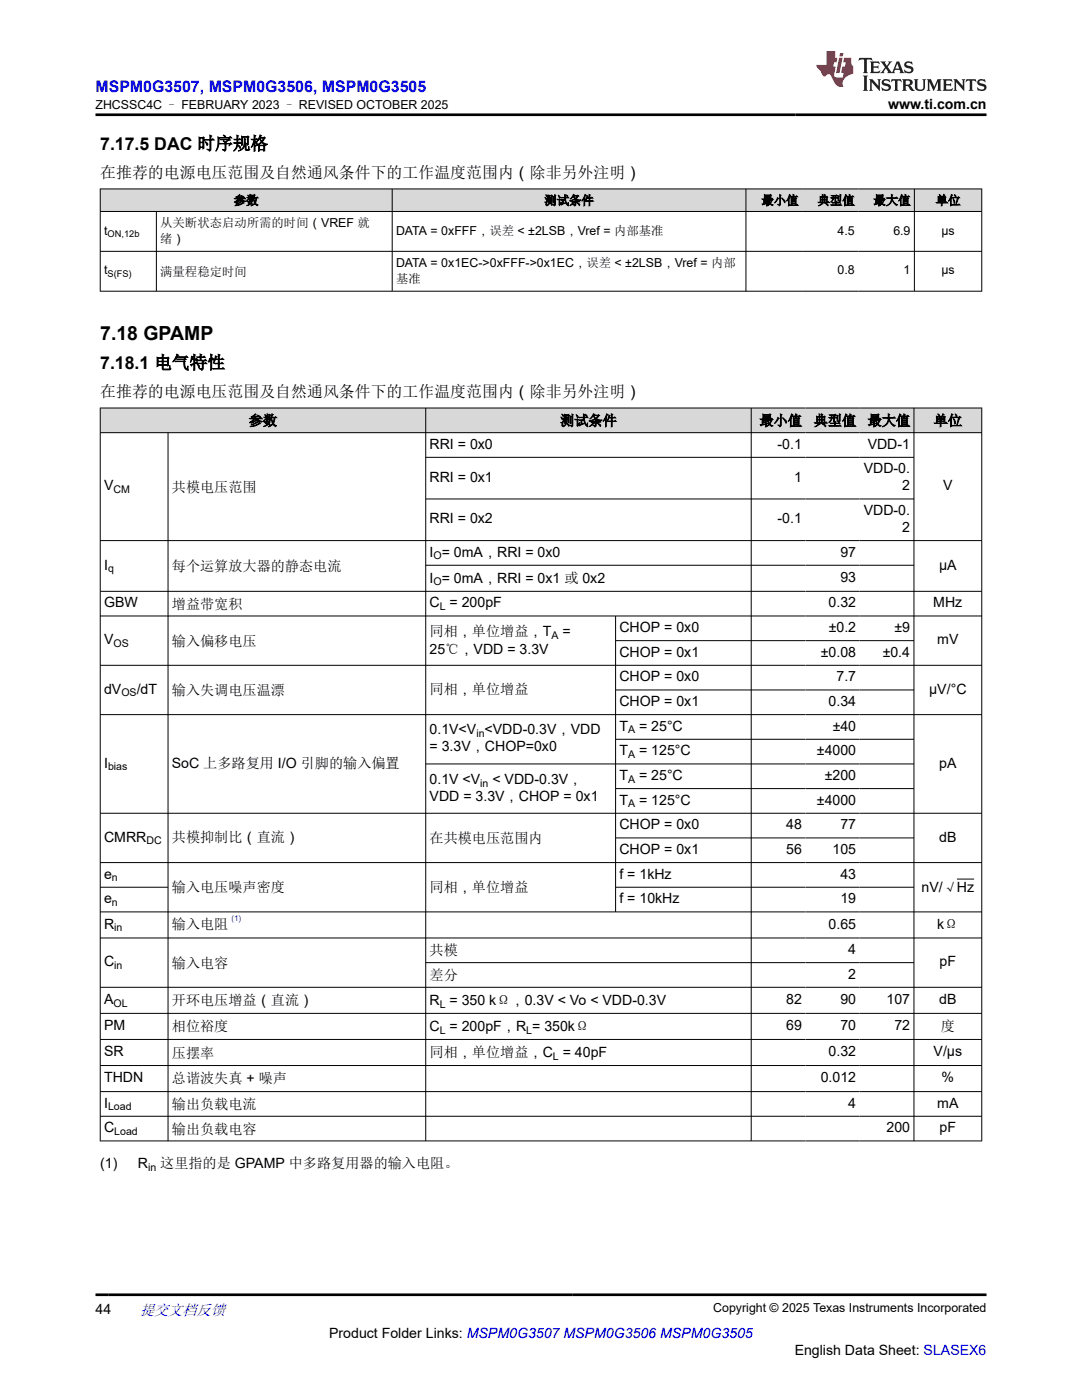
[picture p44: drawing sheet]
<svg xmlns="http://www.w3.org/2000/svg" width="216mm" height="279mm" viewBox="0 0 216 279" stroke-linecap="round" stroke-linejoin="round" font-family="sans-serif">
<defs><g id="words">
<text font-size="3.9" x="20" y="67.8">7.18 GPAMP</text>
<g font-size="3.5">
<text x="20" y="29.8">7.17.5 DAC 时序规格</text>
<text x="20" y="73.6">7.18.1 电气特性</text>
</g>
<text font-size="3.2" fill="#00f" x="19.1" y="18.3">MSPM0G3507, MSPM0G3506, MSPM0G3505</text>
<g font-size="3.2">
<text x="20" y="35.5">在推荐的电源电压范围及自然通风条件下的工作温度范围内（除非另外注明）</text>
<text x="20" y="79.2">在推荐的电源电压范围及自然通风条件下的工作温度范围内（除非另外注明）</text>
</g>
<text font-size="3" fill="#00f" x="27.9" y="262.4">提交文档反馈</text>
<g font-size="2.8">
<text x="177.2" y="21.7">www.ti.com.cn</text>
<text x="49.7" y="84.9">参数</text>
<text x="85.7" y="89.5">RRI = 0x0</text>
<text x="111.8" y="84.9">测试条件</text>
<text x="151.5" y="84.9">最小值</text>
<text x="155.1" y="89.5">-0.1</text>
<text x="162.4" y="84.9">典型值</text>
<text x="173.1" y="89.5">VDD-1</text>
<text x="173.1" y="84.9">最大值</text>
<text x="186.3" y="84.9">单位</text>
<text x="172.3" y="94.5">VDD-0.</text>
<text x="20.8" y="97.8">V</text>
<text x="34.3" y="98.1">共模电压范围</text>
<text x="85.7" y="96.2">RRI = 0x1</text>
<text x="158.4" y="96.2">1</text>
<text x="180" y="97.8">2</text>
<text x="188.2" y="97.8">V</text>
<text x="85.7" y="104.5">RRI = 0x2</text>
<text x="155.1" y="104.5">-0.1</text>
<text x="172.3" y="102.8">VDD-0.</text>
<text x="180" y="106.2">2</text>
<text x="20.8" y="113.7">I</text>
<text x="34.3" y="114">每个运算放大器的静态电流</text>
<text x="85.7" y="111.1">I = 0mA，RRI = 0x0</text>
<text x="167.7" y="111.1">97</text>
<text x="187.4" y="113.7">µA</text>
<text x="85.7" y="116.3">I = 0mA，RRI = 0x1 或 0x2</text>
<text x="167.7" y="116.1">93</text>
<text x="20.8" y="121.2">GBW</text>
<text x="34.3" y="121.5">增益带宽积</text>
<text x="85.7" y="121.2">C = 200pF</text>
<text x="165.3" y="121.2">0.32</text>
<text x="186.2" y="121.2">MHz</text>
<text x="20.8" y="128.6">V</text>
<text x="34.3" y="128.9">输入偏移电压</text>
<text x="85.7" y="126.9">同相，单位增益，T</text>
<text x="85.7" y="130.6">25℃，VDD = 3.3V</text>
<text x="112.2" y="126.9">=</text>
<text x="123.6" y="126.1">CHOP = 0x0</text>
<text x="123.6" y="131">CHOP = 0x1</text>
<text x="163.8" y="131">±0.08</text>
<text x="165.4" y="126.1">±0.2</text>
<text x="176.1" y="131">±0.4</text>
<text x="178.5" y="126.1">±9</text>
<text x="187" y="128.6">mV</text>
<text x="123.6" y="136">CHOP = 0x0</text>
<text x="166.9" y="136">7.7</text>
<text x="20.8" y="138.4">dV</text>
<text x="27.3" y="138.4">/dT</text>
<text x="34.3" y="138.7">输入失调电压温漂</text>
<text x="85.7" y="138.6">同相，单位增益</text>
<text x="123.6" y="140.9">CHOP = 0x1</text>
<text x="165.3" y="140.9">0.34</text>
<text x="185.4" y="138.4">µV/°C</text>
<text x="85.7" y="150">= 3.3V，CHOP=0x0</text>
<text x="85.7" y="146.6">0.1V&lt;V &lt;VDD-0.3V，VDD</text>
<text x="123.6" y="145.8">T</text>
<text x="127.5" y="145.8">= 25°C</text>
<text x="166.1" y="145.8">±40</text>
<text x="20.8" y="153.2">I</text>
<text x="34.3" y="153.3">SoC 上多路复用 I/O 引脚的输入偏置</text>
<text x="123.6" y="150.7">T</text>
<text x="123.6" y="155.7">T</text>
<text x="127.5" y="150.7">= 125°C</text>
<text x="127.5" y="155.7">= 25°C</text>
<text x="163" y="150.7">±4000</text>
<text x="164.6" y="155.7">±200</text>
<text x="187.4" y="153.2">pA</text>
<text x="85.7" y="156.4">0.1V &lt;V</text>
<text x="85.7" y="159.8">VDD = 3.3V，CHOP = 0x1</text>
<text x="98.3" y="156.4">&lt; VDD-0.3V，</text>
<text x="123.6" y="160.6">T</text>
<text x="127.5" y="160.6">= 125°C</text>
<text x="163" y="160.6">±4000</text>
<text x="20.8" y="168">CMRR</text>
<text x="123.6" y="165.5">CHOP = 0x0</text>
<text x="156.9" y="165.5">48</text>
<text x="167.7" y="165.5">77</text>
<text x="187.4" y="168">dB</text>
<text x="34.3" y="168.1">共模抑制比（直流）</text>
<text x="85.7" y="168.2">在共模电压范围内</text>
<text x="123.6" y="170.4">CHOP = 0x1</text>
<text x="156.9" y="170.4">56</text>
<text x="166.1" y="170.4">105</text>
<text x="20.8" y="175.3">e</text>
<text x="34.3" y="178.1">输入电压噪声密度</text>
<text x="85.7" y="177.9">同相，单位增益</text>
<text x="123.6" y="175.3">f = 1kHz</text>
<text x="167.7" y="175.3">43</text>
<text x="183.9" y="177.9">nV/√Hz</text>
<text x="20.8" y="180.3">e</text>
<text x="20.8" y="185.3">R</text>
<text x="34.3" y="185.5">输入电阻</text>
<text x="123.6" y="180.3">f = 10kHz</text>
<text x="165.3" y="185.3">0.65</text>
<text x="167.7" y="180.3">19</text>
<text x="187" y="185.5">kΩ</text>
<text x="85.7" y="190.7">共模</text>
<text x="169.3" y="190.4">4</text>
<text x="20.8" y="192.8">C</text>
<text x="34.3" y="193.1">输入电容</text>
<text x="85.7" y="195.6">差分</text>
<text x="169.3" y="195.3">2</text>
<text x="187.5" y="192.8">pF</text>
<text x="20.8" y="200.4">A</text>
<text x="34.3" y="200.5">开环电压增益（直流）</text>
<text x="85.7" y="200.5">R = 350 kΩ，0.3V &lt; Vo &lt; VDD-0.3V</text>
<text x="156.9" y="200.4">82</text>
<text x="167.7" y="200.4">90</text>
<text x="176.9" y="200.4">107</text>
<text x="187.4" y="200.4">dB</text>
<text x="20.8" y="205.6">PM</text>
<text x="34.3" y="205.9">相位裕度</text>
<text x="85.7" y="205.7">C = 200pF，R = 350kΩ</text>
<text x="156.9" y="205.6">69</text>
<text x="167.7" y="205.6">70</text>
<text x="178.5" y="205.6">72</text>
<text x="187.7" y="205.9">度</text>
<text x="20.8" y="210.8">SR</text>
<text x="20.8" y="216">THDN</text>
<text x="34.3" y="211.1">压摆率</text>
<text x="85.7" y="210.9">同相，单位增益，C = 40pF</text>
<text x="163.8" y="216">0.012</text>
<text x="165.3" y="210.8">0.32</text>
<text x="186.3" y="210.8">V/µs</text>
<text x="187.9" y="216">%</text>
<text x="20.8" y="221">I</text>
<text x="34.3" y="216.1">总谐波失真 + 噪声</text>
<text x="34.3" y="221.3">输出负载电流</text>
<text x="169.3" y="221">4</text>
<text x="187" y="221">mA</text>
<text x="20.8" y="226">C</text>
<text x="34.3" y="226.3">输出负载电容</text>
<text x="176.9" y="226">200</text>
<text x="187.5" y="226">pF</text>
<text x="20" y="233">(1)</text>
<text x="27.5" y="233">R</text>
<text x="32" y="233">这里指的是 GPAMP 中多路复用器的输入电阻。</text>
<text x="19.1" y="262.1">44</text>
<text x="65.7" y="266.9">Product Folder Links: MSPM0G3507 MSPM0G3506 MSPM0G3505</text>
<text x="158.6" y="270.3">English Data Sheet: SLASEX6</text>
</g>
<g font-size="2.5">
<text x="19.1" y="21.8">ZHCSSC4C – FEBRUARY 2023 – REVISED OCTOBER 2025</text>
<text x="46.7" y="40.8">参数</text>
<text x="108.6" y="40.8">测试条件</text>
<text x="151.9" y="40.8">最小值</text>
<text x="163.1" y="40.8">典型值</text>
<text x="174.3" y="40.8">最大值</text>
<text x="186.7" y="40.8">单位</text>
<text x="20.8" y="46.8">t</text>
<text x="32" y="45.3">从关断状态启动所需的时间（VREF 就</text>
<text x="79" y="46.9">DATA = 0xFFF，误差 &lt; ±2LSB，Vref = 内部基准</text>
<text x="167.1" y="46.8">4.5</text>
<text x="178.3" y="46.8">6.9</text>
<text x="187.8" y="46.8">µs</text>
<text x="32" y="48.6">绪）</text>
<text x="79" y="53.3">DATA = 0x1EC-&gt;0xFFF-&gt;0x1EC，误差 &lt; ±2LSB，Vref = 内部</text>
<text x="20.8" y="54.8">t</text>
<text x="32" y="55">满量程稳定时间</text>
<text x="79" y="56.5">基准</text>
<text x="167.1" y="54.8">0.8</text>
<text x="180.3" y="54.8">1</text>
<text x="187.8" y="54.8">µs</text>
<text x="142.3" y="261.8">Copyright © 2025 Texas Instruments Incorporated</text>
</g>
<g font-size="2.1">
<text x="22.6" y="98.4">CM</text>
<text x="86.5" y="111.6">O</text>
<text x="21.6" y="114.2">q</text>
<text x="86.5" y="116.8">O</text>
<text x="87.8" y="121.8">L</text>
<text x="22.6" y="129.2">OS</text>
<text x="110" y="127.5">A</text>
<text x="24.2" y="139">OS</text>
<text x="95.1" y="147.1">in</text>
<text x="125.3" y="146.4">A</text>
<text x="21.6" y="153.8">bias</text>
<text x="125.3" y="151.3">A</text>
<text x="95.8" y="157">in</text>
<text x="125.3" y="156.2">A</text>
<text x="125.3" y="161.1">A</text>
<text x="29.2" y="168.5">DC</text>
<text x="22.3" y="175.9">n</text>
<text x="22.3" y="180.8">n</text>
<text x="22.8" y="185.9">in</text>
<text x="22.8" y="193.4">in</text>
<text x="22.6" y="200.9">OL</text>
<text x="87.8" y="201.1">L</text>
<text x="87.8" y="206.3">L</text>
<text x="105" y="206.3">L</text>
<text x="110.3" y="211.5">L</text>
<text x="21.6" y="221.6">Load</text>
<text x="22.8" y="226.5">Load</text>
<text x="29.5" y="233.6">in</text>
</g>
<g font-size="1.9">
<text x="21.5" y="47.3">ON,12b</text>
<text x="21.5" y="55.3">S(FS)</text>
</g>
<text font-size="1.6" fill="#00f" x="46.2" y="183.8">(1)</text>
</g></defs>
<g fill="#d8d8d8">
<path d="M20 37.7h175.9v4.5h-175.9z" fill-rule="evenodd"/>
<path d="M20.1 37.8h58.1v4.3h-58.1z" fill-rule="evenodd"/>
<path d="M78.3 37.8h70.5v4.3h-70.5z" fill-rule="evenodd"/>
<path d="M148.9 37.8h11.1v4.3h-11.1z" fill-rule="evenodd"/>
<path d="M160 37.8h11.3v4.3h-11.3z" fill-rule="evenodd"/>
<path d="M171.3 37.8h11.1v4.3h-11.1z" fill-rule="evenodd"/>
<path d="M182.5 37.8h13.3v4.3h-13.3z" fill-rule="evenodd"/>
</g>
<path d="M19.9 37.7h176.1M20 37.6v20.6M78.3 37.6v20.6M148.8 37.6v20.6M182.5 37.6v20.6M195.9 37.6v20.6M19.9 42.2h176.1M19.9 50.2h176.1M19.9 58.1h176.1M31.2 42.2v16" fill="none" stroke="#000" stroke-width=".2"/>
<g fill="#d8d8d8">
<path d="M20 81.4h175.9v5h-175.9z" fill-rule="evenodd"/>
<path d="M20.1 81.5h64.8v4.8h-64.8z" fill-rule="evenodd"/>
<path d="M85 81.5h64.8v4.8h-64.8z" fill-rule="evenodd"/>
<path d="M150 81.5h10.7v4.8h-10.7z" fill-rule="evenodd"/>
<path d="M160.7 81.5h10.8v4.8h-10.8z" fill-rule="evenodd"/>
<path d="M171.5 81.5h10.8v4.8h-10.8z" fill-rule="evenodd"/>
<path d="M182.4 81.5h13.4v4.8h-13.4z" fill-rule="evenodd"/>
</g>
<g fill="none" stroke="#000" stroke-width=".2">
<path d="M19.9 81.4h176.1M19.9 86.4h176.1M20 81.4v146.4M33.5 86.4v141.4M84.9 81.4v146.4M84.9 91.3h97.5M84.9 99.6h97.5M149.9 81.4v146.4M182.4 81.4v146.4M195.9 81.4v146.4M19.9 107.9h176.1M19.9 118h176.1"/>
<path d="M84.9 112.8h97.5M19.9 122.9h176.1M19.9 132.8h176.1M122.8 122.9v59.2M122.8 127.9h59.6M122.8 137.7h59.6M19.9 142.6h176.1M84.9 152.5h97.5M122.8 147.5h59.6M122.8 157.4h59.6M19.9 162.3h176.1M19.9 172.1h176.1"/>
<path d="M19.9 177.1h13.7M122.8 167.2h59.6M122.8 177.1h59.6M190.9 175.4h3.5M19.9 187.2h176.1M19.9 197h176.1M84.9 192.1h97.5M196 182h-176.1M19.9 202.2h176.1M19.9 207.4h176.1M19.9 212.6h176.1M19.9 217.9h176.1"/>
<path d="M19.9 222.8h176.1M19.9 227.7h176.1"/>
</g>
<path d="M171.5 11.6l-.2 .5 .5-.2h.6v.1v2.2l-.2 .4h1l-.2-.4v-2.2v-.1h.5l.6 .2-.2-.5zM173.6 12.3l.2 .4v1.5l-.2 .4h1.9l.1-.6a1.08 1.08 0 0 1-1.3 .2v-.7h.6l.4 .2v-.7l-.4 .2h-.6v-.5l.2-.2a1 1 0 0 1 1 .3l-.1-.5zM175.7 12.3l.9 1.1-1 1.2h.9l-.2-.2 .5-.8 .4 .8-.2 .2h1.6l-.2-.2 .2-.5h.9l.1 .5-.1 .2h.9l-.2-.3-.8-2h-.5l-.9 2.2-.9-1.1 .9-1.1h-.8l.2 .2-.4 .6-.4-.6 .2-.2zM179 12.7l.4 1h-.7zM180.7 12.4a.65 .65 0 0 0-.2 .7 .65 .65 0 0 0 .6 .5l.6 .1 .1 .3a.79 .79 0 0 1-.7 .4 .79 .79 0 0 1-.7-.5l.1 .7 .2-.1a.93 .93 0 0 0 1.1 .1 .93 .93 0 0 0 .4-1 1.46 1.46 0 0 0-1.2-.6l-.1-.3a1.09 1.09 0 0 1 1.2 .2l-.2-.6-.1 .1-.5-.2zM172.2 15.1l.2 .4v2.2l-.2 .4h1l-.2-.4v-2.2l.2-.4zM173.4 15.8l.2 .4v1.5l-.2 .4h.8l-.3-.4 .1-1.3 1.6 1.8v-2l.2-.4h-.7l.1 .2 .1 1.1-1.2-1.3zM176.2 15.9a.65 .65 0 0 0-.2 .8 .65 .65 0 0 0 .6 .4l.6 .2 .1 .2a.79 .79 0 0 1-.7 .4 .79 .79 0 0 1-.7-.5l.1 .7 .2-.1a.93 .93 0 0 0 1.1 .1 .93 .93 0 0 0 .4-.9 1.46 1.46 0 0 0-1.2-.6l-.1-.4a1.09 1.09 0 0 1 1.2 .2l-.1-.6-.2 .1-.5-.1zM177.9 15.8l-.1 .6a.63 .63 0 0 1 .8-.3v1.6l-.3 .4h1l-.2-.4v-1.6a.66 .66 0 0 1 .8 .3l-.1-.6zM180 15.8l.2 .4v1.5l-.2 .4h1l-.2-.2-.1-.7h.5l.1 .2a.79 .79 0 0 0 1.2 .6l-1-.9a.61 .61 0 0 0 .6-.6 .61 .61 0 0 0-.5-.7zM180.8 16.1h.1a.47 .47 0 0 1 .5 .1 .47 .47 0 0 1 .1 .5l-.1 .1-.7 .1zM182.3 15.8l.2 .2a2.27 2.27 0 0 0 .4 2 1.04 1.04 0 0 0 1.7-.7v-1.3l.2-.2h-.8l.2 .4v1.1a.6 .6 0 0 1-.6 .6 .6 .6 0 0 1-.6-.6v-1.1l.3-.4zM184.9 15.8l.2 .4v1.5l-.2 .4h.8l-.3-.4v-1.4l.9 1.9 .9-1.9v1.4l-.3 .4h1l-.2-.4v-1.5l.2-.4h-.8l-.7 1.5-.6-1.5zM188.1 15.8l.2 .4v1.5l-.2 .4h1.9l.1-.6a1.09 1.09 0 0 1-1.3 .2v-.7h.6l.4 .2v-.6l-.4 .2h-.6v-.6l.2-.1a1.01 1.01 0 0 1 1 .3l-.1-.6zM190.2 15.8l.3 .4v1.5l-.3 .4h.8l-.2-.4v-1.3l1.6 1.8v-2l.2-.4h-.7l.2 .2v1.1l-1.2-1.3zM192.8 15.8l-.1 .6a.63 .63 0 0 1 .8-.3v1.6l-.3 .4h1l-.2-.4v-1.6a.66 .66 0 0 1 .8 .3l-.1-.6zM195.2 15.9a.65 .65 0 0 0-.2 .8 .65 .65 0 0 0 .6 .4l.6 .2 .2 .2a.79 .79 0 0 1-.7 .4 .79 .79 0 0 1-.7-.5l.1 .7 .2-.1a.93 .93 0 0 0 1 .1 .93 .93 0 0 0 .5-.9 1.46 1.46 0 0 0-1.3-.6v-.4a1.09 1.09 0 0 1 1.2 .2l-.2-.6-.2 .1-.5-.1z" fill="#231f20"/>
<path d="M164.9 10.2v2.8h-2l.1 .3 .8 1a.95 .95 0 0 0 1 .9 .59 .59 0 0 1 .5-.4 .59 .59 0 0 1 .5 .4l.4 .7a1.59 1.59 0 0 0 2.1 1.4 1.61 1.61 0 0 1 1-2.3l1-.3-.1-1.5a1.59 1.59 0 0 1-.3-1.7h-1.5l-.2 .9h.6l-.2 .9h-.5l-.2 1v.2l.4 .1-.1 .9h-.7a.73 .73 0 0 1-1-.7l.3-1.5h-.5l.1-.9h.5l.2-.9h-.5v-1.3zM167.4 11.5l-.6 3.1h.7l.6-3.1zM167.6 10.6l-.1 .6h.7l.1-.6z" fill="#ed1c24"/>
<path d="M19.1 22.9h177.8M19.1 258.4h177.8" fill="none" stroke="#000" stroke-width=".53"/>
<use href="#words"/>
</svg>
